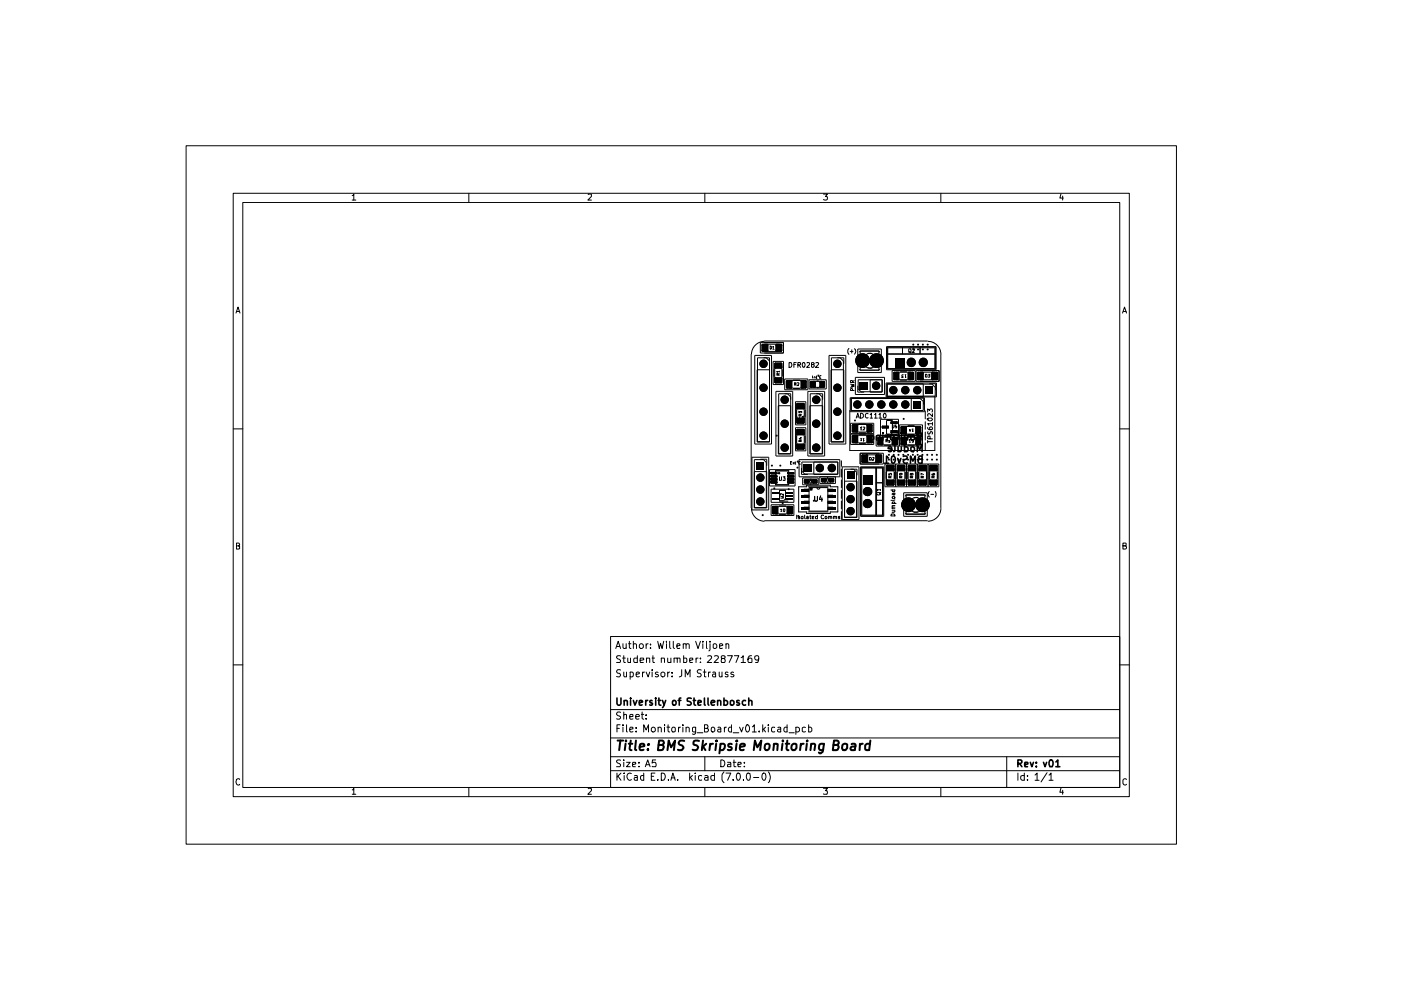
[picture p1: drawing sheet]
<svg xmlns="http://www.w3.org/2000/svg" width="297mm" height="210mm" viewBox="0 0 297 210" stroke-linecap="round" stroke-linejoin="round" font-family="sans-serif">
<g fill="none" stroke="#000" stroke-width=".21">
<path d="M39.5 30.9h209.9v148.1h-209.9zM49.4 41h190v127.9h-190zM51.5 42.9h185.9v124.1h-185.9zM74.7 41.5l.3-.4v1.3M74.7 42.4h.7M99.4 41v1.9M124.7 41.2l.6-.1 .1 .6-.8 .7h.8M149.4 41v1.9M174.6 41.1h.8l-.4 .6h.3l.1 .1-.1 .5h-.7M199.5 41v1.9M225 41.1l-.3 .9h.8M225.3 41.6v.8"/>
<path d="M50 66.4l.5-1.3 .4 1.3M50.1 66h.6M159.3 75.1v32.6M160 75.4h3.6v18.7h-3.6zM161.2 72.6h4.9v2.2h-4.9zM162.1 72.3h34.6M162.1 73h3.2v1.2l-.5 .3h-2.7zM162.1 72.4a2.77 2.77 0 0 0-2.8 2.7M162.5 75.9l.7 .6M163.2 78.4h-2.7v15.3h2.7v-17.8h-2.6v17.7h2.6M163.3 73.4a.34 .34 0 0 1 .3 .3 .34 .34 0 0 1-.3 .3zM163.8 73.5l.2-.1v.6"/>
<path d="M163.8 74h.4M163.9 76.6h2.2v4.9h-2.2zM164.1 78.3v1.5M164.3 77.5h1.5v3.2h-1.5zM165 79.5v-.3h-.3v.3h.6M165.3 78.8h-.6l.2 .2M165.3 79.2l-.3 .2M165.3 78.6v.4M165.9 78.3v1.5M167.3 76.9h.4a.58 .58 0 0 1 .2 .6 .58 .58 0 0 1-.6 .4zM168.3 77.3h.4M168.8 76.9h-.5v1"/>
<path d="M169.2 77.4h.4l.2-.2-.1-.3h-.5v1M169.4 77.4l.4 .5M170.3 76.9a.52 .52 0 0 1 .4 .5 .52 .52 0 0 1-.4 .5 .7 .7 0 0 1 0-1zM171.1 77l.4-.1 .1 .4-.6 .6h.6M172.2 77.3l-.2-.1v-.2l.5-.1 .1 .2-.6 .3v.4l.2 .1 .4-.3-.2-.3M172.3 79.6v.6M173 77l.5-.1 .1 .2-.7 .8h.7M173 79.9h.3M173.1 79.6v.6h.2M173.4 79.5h.2l-.1 .3zM174.1 79.7l-.2-.1-.1 .2v.3l.3 .1M175.8 75.4h3.5v18.7h-3.5z"/>
<path d="M176.2 78.4h2.7v15.3h-2.7zM178.1 75.9l.7 .6v17.1h-2.5v-17.7h2.6v1.2M180 73.9l-.3 .4v.5l.3 .3M180.3 74.5h.5M180.6 74.2v.6M181.2 73.9a.81 .81 0 0 1 0 1.2M181.9 74h5v5h-5zM182.3 74.7v-.3h4.1v.3M182.3 78.2v.3h4.1v-.3M182.4 74.4v4.1M183.9 77.9l.5 .1M183.9 75h1"/>
<path d="M184.9 78l-.5 .1M185.3 75.4l-2.1 2M185.5 75.5l-2.1 2.1M186.4 74.4v4.1M188 73.5h10.5v4.9h-10.5zM188.1 73.6h10.3v4.6h-10.3zM188.1 75.1h10.3M188.2 73.7h10v4.4h-10zM188.2 75h10M189.1 78.6h5v2.3h-5zM190 78.9h3.2v1.6h-3.2zM190.8 78.8h1.5"/>
<path d="M191.3 73.6v1.5M191.6 79.5h-.4v.3l.2 .1-.2 .2h.4M191.8 79.5h.4M192 79.5v.6l.2-.2M192.7 74h.4v.7l-.4-.1zM192.7 74.5l.5 .3M193.5 74h.3l.1 .1-.5 .6h.5M194.2 78.6h4.9v2.3h-4.9zM195.1 78.9h3.1v1.2l-.3 .4h-2.8zM195.1 73.6v1.5M196.2 79.4l.4 .1-.1 .5h-.3zM196.7 72.4a2.77 2.77 0 0 1 2.8 2.7"/>
<path d="M196.8 79.4h.3l-.1 .2h.1v.3h-.3M199.1 78.6v2.3M199.5 75.1v32.6M238 66.4l.4-1.3 .4 1.3M238.2 66h.6M49.4 90.9h2.1M159.4 96.9h3.6v11.2h-3.6zM159.9 100h2.7v7.7h-2.7v-10.2h2l.6 .5v9.6h-2.6M161.2 97.4h1.4v1.3M163.2 99.6h5.4v3.4h-5.4zM164.4 99.8h2.8v3h-2.8zM164.5 83h3.6v13.7h-3.6z"/>
<path d="M166.4 80.3h4.9v2.3h-4.9zM167 83.5l.6 .7M167.2 80.7h3.2v1.6h-3.2zM167.6 98.1h.3M167.6 86h-2.6v10.3h2.6v-12.8h-2.5v12.7h2.5M167.9 97.8h-.3v.6h.3M168.1 98l.3 .4M168.1 80.6h1.5M168.1 82.4h1.5M168.4 81.5h.3l.1-.3h-.4v.5M168.4 98l-.3 .4M168.5 98h.3"/>
<path d="M168.6 97.8v.5l.2 .1M168.6 81.5l.2 .2M168.7 90.7h2.2v4.9h-2.2zM168.7 85.2h2.2v4.9h-2.2zM168.8 87v1.4M168.8 92.5v1.4M168.9 91.5h1.6v3.2h-1.6zM169 88.3v.7l.2 .3 .3-.2v-.8M169 81.2h.4l-.4 .5h.4M169 97.8l.2-.1v.3zM169.4 87.6v-.4l.2 .2v-.2h.4v.4M169.4 97.5h8.7v3.6h-8.7z"/>
<path d="M169.6 92.8h.4M169.7 93.6v-.3h-.2l-.1 .3h.6M169.7 88.2v-.4h-.2l-.1 .4h.6M169.7 97.8h-.2a.28 .28 0 0 0-.2 .4 .28 .28 0 0 0 .4 .1M169.8 92.7v.4l-.4-.2M169.9 99.2v1.4h1.4M170 88.5l.3-.2v1M170 93.3l-.3 .2M170 87.8l-.3 .2M170.5 89.2v-3.2h-1.6v3.2l1.7 .1M170.7 87v1.4M170.7 92.5v1.4"/>
<path d="M171.3 83h3.5v13.7h-3.5zM171.5 80.5h3.7v2h-3.7zM171.7 86h2.7v10.3h-2.7zM172.4 80.9h1.9v1.2h-1.9zM172.6 98v2.6h5v-2.6h-7.6v1.9l.6 .6h7M172.6 80.2v-.3l.2 .1v.2M173.1 82.2h.5M173.1 80.8h.5M173.7 83.5l.6 .7v12h-2.5v-12.7h2.6v1.3M178.4 97.7v1.2M178.4 99.5v1.7M178.6 99h3.5v11.2h-3.5z"/>
<path d="M180.3 84.3h15.7v3h-15.7zM180.3 81.4l.8 .2-.5 .2 .5 .1-.8 .2M180.3 92h5v2.2h-5zM180.3 89.7h5v2.2h-5zM180.5 87v-2.5h14.6l.6 .6v1.9h-15.3v-2.6h12.8v2.6M180.8 82.8l-.1-.4h-.3l-.1 .4h.8M180.8 81.1l-.1-.4h-.4v.4h.8M181 99.5l.6 .7v9.4h-2.5M181.1 80.7l-.3 .2M181.2 90h3.2v1.6h-3.2zM181.2 92.3h3.2v1.6h-3.2zM181.4 80h6.1v3.7h-6.1z"/>
<path d="M181.5 88.6l.4-1 .3 1M181.6 88.4h.4M181.9 81.8v1.3h1.3M182.1 89.9h1.5M182.1 91.8h1.5M182.1 94.1h1.5M182.1 92.2h1.5M182.4 96.1h4.9v2.3h-4.9zM182.4 90.7l.2-.1v.5M182.4 91.1h.4M182.4 92.9h.4M182.5 87.6l.5 .3v.5l-.3 .2h-.2z"/>
<path d="M182.5 99h4.9v10.5h-4.9zM182.5 99.1h4.7v10.3h-4.7zM182.6 92.9v.6l.2-.2M182.7 99.2h4.4v10h-4.4zM182.9 92.9h.4M183 90.6h.3l-.3 .5h.3M183.1 92.9v.6l.2-.2M183.6 96.4h2.8v1.6h-3.2v-1.1zM184.1 87.7l-.3-.1-.3 .3v.5l.3 .2h.3M184.4 97h.2a.33 .33 0 0 1 .1 .4 .33 .33 0 0 1-.3 .2zM184.5 87.9l.2-.3v1M184.5 80.5v2.6h2.5v-2.6h-5.1v2l.6 .6h4.5"/>
<path d="M184.5 88.6h.5M185 97h.3v.2l-.3 .4h.3M185.4 87.9l.3-.3v1M185.4 88.6h.6M185.7 99.1v10.3M185.8 92.4h9.8v2.2h-9.8zM185.8 99.2v10M186.4 87.9l.2-.3v1M186.4 88.6h.5M186.6 92.7h3.1v1.6h-3.1zM186.7 88.9h3.8v3.4h-3.8zM187.4 87.7l.1-.1a.55 .55 0 0 1 .4 .5 .55 .55 0 0 1-.4 .5l-.2-.4z"/>
<path d="M187.5 92.5h1.4M187.5 94.4h1.4M187.6 98.4h11.5v4.8h-11.5zM187.8 93.4h.4v-.2h-.4v.6M187.9 81.2h10.6v3h-10.6zM187.9 93.4l.3 .4M188 99.2h1.6v3.2h-1.6zM188 89.2h1.2v2.5l-.2 .3h-1zM188 92.1h2.2M188 89h1.2M188 81.4h7.7v2.7h-7.7zM188.1 81.4h9.5l.7 .7v1.9h-10.2z"/>
<path d="M188.2 84.1v.3M188.6 93.3h-.2v.2l.3 .2h-.3M189.2 90.1v.6l.3-.1v-.5M189.9 98.4v4.8M190 90.1h-.2v.4l.2-.1 .1 .2-.3 .1M190.2 99.2h1.7v3.2h-1.7zM190.7 90.1h4.9v2.2h-4.9zM190.7 92.4v2.2M190.8 80.6h1.5M191.5 92.7h3.2v1.6h-3.2zM191.5 90.4h3.2v1.6h-3.2zM192.2 98.4v4.8"/>
<path d="M192.4 92.5h1.5M192.4 94.4h1.5M192.4 92.1h1.5M192.4 90.3h1.5M192.5 99.2h1.6v3.2h-1.6zM192.7 93.3l.2-.1v.6M192.7 91.1h.4l-.2 .5M192.7 93.8h.4M192.8 91v.4M193.3 91h.4M193.5 91v.6l.2-.2M193.6 93.2h-.3v.3l.3-.1 .1 .3-.4 .1"/>
<path d="M194.5 98.4v4.8M194.5 84.4h1.3v1.4M194.8 99.2h1.6v3.2h-1.6zM196.2 87.1v1.7M196.2 89.4v1.6M196.2 91.6v1.7M196.2 93.9v1.6M196.7 90.6v.2l.2 .3h.7l.1-.3-.2-.3-.4 .1v.4l.2 .1M196.7 87.4v-.7l.4 .3v-.2l.4-.1 .2 .3-.1 .4M196.7 93.6h1M196.7 93.4v.5M196.8 91.5v.5h.3l.2-.5h.3v.5"/>
<path d="M196.8 88.7l.7-.1 .2 .4a.58 .58 0 0 1-1-.1zM196.8 98.4v4.8M197 81.4h1.4v1.3M197.1 99.2h1.6v3.2h-1.6zM197.2 93v-.5h-.4l-.1 .5h1M197.7 89.8h-1l.2 .4M197.7 87.7v.6l-.6-.6h-.3v.5M197.7 89.6v.6M198.2 84v11.5h-18v-8.5M237.4 90.9h2M50.1 115.7h.6v-.5l-.6-.1v1.3h.5l.2-.1v-.5l-.3-.1M159.3 107.7a2.77 2.77 0 0 0 2.8 2.8"/>
<path d="M162.1 110.4h34.6M163.4 100.2h1.4v.3h-1.4zM163.4 101.4h1.4v.5h-1.4zM163.4 102.1h1.4v.3h-1.4zM163.4 100.8h1.4v.4h-1.4zM163.5 103.7h4.8v2.8h-4.8zM163.5 107h4.8v2.3h-4.8zM164.3 107.4h3.2v1.6h-3.2zM165.1 100.2l.2 .1-.1 .1-.1-.1zM165.2 106.3h1.9M165.2 104h1.4M165.2 107.3h1.4"/>
<path d="M165.2 109.1h1.4M165.3 101.1v.8l.4-.1v-.7M165.3 104v2.2h.8l.4-.5v-1.7M165.5 105.3h.6l-.1 .3h-.5M165.5 108.1l.2-.2v.6M165.5 108.5h.3M166 101.1h.5l-.3 .2 .3 .1v.5l-.5-.1M166.1 104.7v.3l-.4-.3h-.2l.1 .3M166.1 108h.3v.3l-.2 .2-.1-.2zM167 100.2h1.3v.3h-1.3zM167 101.4h1.3v.5h-1.3zM167 102.1h1.3v.3h-1.3z"/>
<path d="M167 100.8h1.3v.4h-1.3zM168.9 109.2v.8M169.3 103.2h1.7v-.3h5v.3h1.6v5.3h-1.6v.4h-5v-.4h-1.7zM169.5 109.6l-.2-.1-.1 .2h.3l.1 .2-.4 .1M169.8 109.6l.4-.1 .1 .5h-.4zM170.2 101.3h3.3v1.5h-3.3zM170.6 109.2v.7l.2 .1M171 109.6h.4v.4h-.4v-.3l.4-.1M171 101.7h1.6v.7h-1.6zM171.4 103.2h4.2M171.4 108.5h4.2M171.5 103.7h-1.1v.5h1.1"/>
<path d="M171.5 105h-1.1v.5h1.1M171.5 106.3h-1.1v.5h1.1M171.5 107.5h-1.1v.5h1.1M171.5 103.4h4v5h-4zM171.7 103.6h.5h-.4M171.7 109.5h.3M171.7 101.6h.3M171.7 102.6h.3M171.8 103.9l.2-.2 .1 .2-.1-.2-.1 .2M171.8 109.2v.8h.2M171.8 102l-.1-.1-.1 .2 .2 .1M172 103.5v.2"/>
<path d="M172 102l.2-.1-.2 .3h.2M172.2 109.7l.4-.1-.1-.1-.3 .1v.4h.4M172.7 105.2v.9l.2 .2 .4-.2v-.9M173.2 103.4l.3 .3 .3-.3M173.3 109.2v.8h-.3l-.1-.4h.4M173.8 101.1v1.4h3.3v-1.4M174 105.2l-.3 .7h.6M174.2 105.6v.7M174.6 109.3l-.4-.1-.1 .4 .1 .4 .4-.1M174.7 101.4h1.6v.8h-1.6zM175 109.5l.3 .1v.4l-.4-.1zM175.3 102.3h.3"/>
<path d="M175.3 101.3h.3M175.5 101.6h-.3v.3l.3 .1M175.5 107.5h1.1v.5h-1.1M175.5 106.3h1.1v.5h-1.1M175.5 103.7h1.1v.5h-1.1M175.5 105h1.1v.5h-1.1M175.6 101.7v-.1v.4M175.6 102h.2M175.7 109.6h.3v.4M175.7 109.5v.5M176 109.6h.4v.4M176.7 109.6h.3v.4"/>
<path d="M176.7 109.5v.5M177 109.6h.4v.4M178.1 109.6h-.4l.4 .4h-.4M178.4 101.8v1.6M178.4 104v1.7M178.4 106.3v1.6M178.4 108.5v1.7M181.7 100.8v-1.3h-2.6v10.2h2.6v-7.7h-2.6M185.7 102.4h1.5M185.7 106.1h1.5M185.9 104.5l.7-.1v.5h-.7zM186.6 103.8h-.7l.2 .3"/>
<path d="M186.6 103.7v.4M186.7 104.4l-.2 .4M187.9 100.1v1.4M188.4 100.4v.3h.3v-.3l.3 .1-.1 .2M188.8 101.3v-.3h-.4v.3h.6M188.9 103.9h.8M189 109.1l.5-.1 .2 .4h-.8zM189 101l-.2 .1M189.1 105.4l.5-.2 .1 .4-.5 .1zM189.1 106.8h.9M189.1 108.3h.6M189.1 107.9h.6"/>
<path d="M189.2 106.8v-.4h.5v.4M189.2 103.9v.3h.5v-.3M189.4 104.6l.1 .4 .2-.2v-.2M189.7 108.3v.2l-.1 .1h-.5M189.7 100.1v1.4M189.7 107.5h-.5v.4M189.7 107.2h-.5l-.1 .2 .2 .1M189.7 106l-.8 .1M189.7 104.6h-.4l-.2 .1 .1 .2M190.2 100.1v1.4M191 100.4l.1 .3h-.3v-.3h.3l.2 .2M191.1 101.3l-.1-.3h-.3v.3h.6"/>
<path d="M191.3 101l-.2 .1M191.6 104.5h5v5h-5zM191.9 100.1v1.4M192 105.2v-.3h4.2v.3M192 108.7v.4h4.2v-.4M192.1 105h4v4h-4zM192.4 100.1v1.4M193.3 100.5h.3l-.1 .2-.2-.1-.1-.2-.2 .1 .1 .2 .2-.1M193.3 101.3v-.3h-.3v.3h.6M193.6 101l-.3 .1M193.7 108.5h.9M194.1 105.5h.5"/>
<path d="M194.2 105.5l-.5 .1M194.2 100.1v1.4M194.7 100.1v1.4M195.1 105.8l-2.1 2.1M195.2 106l-2.1 2.1M195.6 101.3v-.3h-.3v.3h.6M195.9 100.6l-.6-.2v.3M195.9 101l-.3 .1M196.5 100.1v1.4M197 104.2a.81 .81 0 0 0 0 1.2M197 100.1v1.4M197.4 104.8h.6"/>
<path d="M197.6 100.5l.1 .2h.4v-.3h-.3l.1 .3M197.9 101.3l-.1-.3h-.2v.3h.6M198.2 101l-.3 .1M198.3 104.2l.2 .4-.2 .8M198.8 100.1v1.4M199.5 107.7a2.77 2.77 0 0 1-2.8 2.8M238.1 115.7h.7v-.5l-.7-.1v1.3h.5a.36 .36 0 0 0 .2-.6l-.3-.1M129.5 135h107.9v32h-107.9zM130.6 137.5l.5-1.5 .5 1.5M130.7 137.1h.7M131.6 139.1h-.8l-.1 .3 .6 .4 .3 .4-.2 .3h-.7M132 139.5h.6"/>
<path d="M132.1 136.5v.7a.37 .37 0 0 0 .3 .3 .37 .37 0 0 0 .4-.2M132.2 139v1.3l.1 .2h.3M132.8 136.5v1M133.1 139.5l.1 1 .5-.1M133.3 136.5h.5M133.4 136v1.2l.4 .3M133.7 139.5v1M134.3 136.7l.1-.1a.36 .36 0 0 1 .6 .1v.8M134.3 136v1.5M135.1 139v1.5h-.6l-.1-.3 .1-.6 .6-.1M135.6 136.7l.3-.2 .3 .1 .2 .6a.47 .47 0 0 1-.4 .3 .47 .47 0 0 1-.4-.3zM137 136.5v1"/>
<path d="M137.1 139.6l.6-.1 .1 1M137.1 139.5v1M137.4 136.5l-.4 .3M137.9 137.3v.2M137.9 136.6v.1M138.3 139.5h.5M138.4 139v1.3l.1 .2h.3M139.4 136l.4 1.5 .2-1.1 .4 1.1 .3-1.5M140.2 139.6l.6-.1 .1 1M140.2 139.5v1M141.3 136v.1M141.3 136.5v1"/>
<path d="M141.6 139.5v1l.6-.1M142 136v1.2l.2 .3M142.2 139.5v1M142.7 136v1.2l.3 .3M142.9 139.6l.6-.1 .1 1M142.9 139.5v1M143.5 137l.7-.2-.2-.3-.4 .1-.1 .6 .2 .3 .4-.1M143.6 139.7v-.2h.5l.1 1M144.9 136.7l.1-.2 .5 .1v.9M144.9 136.5v1M144.9 139v1.5h.6l.1-.3-.1-.6-.6-.1M145.5 136.7a.35 .35 0 0 1 .3-.2 .35 .35 0 0 1 .3 .2v.8"/>
<path d="M147.5 136l.5 1.5 .5-1.5M147.6 139.5v1M148 139.5h-.3l-.1 .3M148.5 139.5v.2M149 136v.1M149 136.5v1M149.8 136v1.4l.1 .1M150 139.1l.6-.1 .3 .4-1 1.1h1M150.5 136.5v1.3l-.2 .2M150.5 136v.1M151.2 136.7l.3-.2 .3 .1 .2 .6a.45 .45 0 0 1-.8 .1zM151.5 139.1l.6-.1 .2 .4-.9 1.1h.9"/>
<path d="M152.6 137l.6-.2v-.2h-.6v.8h.6M153.2 139.6l-.3-.2 .3-.4 .5 .1 .1 .3-.2 .1a.6 .6 0 0 0-.6 .3 .6 .6 0 0 0 0 .7l.7-.1a.52 .52 0 0 0-.2-.8M153.9 136.7l.2-.2 .3 .1 .1 .9M153.9 136.5v1M154.3 139h1l-.7 1.5M155.7 139h.9l-.6 1.5M157.1 139.4l.5-.4v1.5M159.3 139l-.5 .1a1.11 1.11 0 0 0-.1 1.4l.7-.1v-.7l-.5-.2-.3 .4M160.9 139.6l-.3 .4-.4-.1-.2-.3 .1-.5h.7a1.38 1.38 0 0 1-.2 1.4h-.4M49.4 141h2.1M129.5 156.5h107.9M129.5 150.5h107.9"/>
<path d="M130.8 154.4h.5M131.5 153.7h-.7v1.5M131.6 151h-.6l-.3 .3 .3 .4 .5 .2 .1 .3-.3 .3-.6-.1M131.6 142.1l-.6-.1-.2 .2v.4l.2 .1h.3l.3 .5-.3 .3-.6-.1M132.1 153.7v.1M132.1 154.2v1M132.2 151.6l.2-.1 .4 .1v.9M132.2 142.5l.1 .9 .4 .1 .1-.2M132.2 151v1.5M132.8 153.7v1.4l.2 .1M132.8 142.5v1M133.5 154.7l.7-.2v-.2l-.5-.1-.2 .2v.6l.2 .2 .5-.1"/>
<path d="M133.5 152l.7-.1v-.3l-.5-.1-.2 .2v.6l.2 .2 .5-.1M133.6 142.6l.4-.1 .3 .2-.1 .7h-.6M133.6 142.5v1.5M134.8 152l.8-.1-.1-.3-.5-.1-.2 .2 .1 .7h.6M134.9 155v.2M134.9 154.3v.1M134.9 143l.7-.2v-.2l-.5-.1-.2 .2 .1 .7h.6M135.7 140l.8-.1-.1-.4h-.6l-.1 .2 .1 .8h.6M136 151.5h.5M136.1 151v1.3l.4 .2M136.2 142.5v1M136.5 155.2v-1.5l.5 1.1 .5-1.1v1.5"/>
<path d="M136.7 142.5l-.5 .2M137 152.3v.2M137 151.6v.1M137 142.5l.4 1 .4-1M138.2 154.3l.2-.1 .4 .1 .1 .6a.47 .47 0 0 1-.4 .3 .47 .47 0 0 1-.4-.3zM138.3 142v.2M138.3 142.5v1M139.5 154.3h.1a.36 .36 0 0 1 .6 .1v.8M139.5 142.6a.36 .36 0 0 0-.6 .1l.7 .5-.2 .3-.5-.1M139.5 154.2v1M140.1 142.7a.47 .47 0 0 1 .4-.2 .47 .47 0 0 1 .5 .2v.5l-.4 .3-.4-.2zM140.9 153.7v.1"/>
<path d="M140.9 154.2v1M141.4 154.2h.6M141.6 142.5v1M141.6 153.7v1.3l.4 .2M142 142.5l-.4 .2M142.5 154.3l.2-.1 .5 .1-.1 .8-.4 .1-.3-.3zM142.5 143.3v.2M142.5 142.6v.1M143.8 154.2v1M144.3 154.2l-.5 .3M144.5 142v1.3l-.5 .2M144.8 153.7v.1"/>
<path d="M144.8 154.2v1M145.3 143.5v-1.5l.5 1.1 .5-1.1v1.5M145.5 154.3a.36 .36 0 0 1 .6 .1v.8M145.5 154.2v1M146.2 140l.7-.1-.1-.4h-.5l-.1 .2 .1 .8h.5M147.5 154.2v1.2l-.3 .3-.4-.1M147.5 154.3l-.4-.1-.3 .1v.7l.3 .2 .4-.1M147.8 155.4h1.2M148.5 140.4v.1M148.7 142.1l-.6-.1-.3 .3 .3 .4h.3l.2 .2v.4l-.2 .2-.6-.1M149.1 142.5h.6M149.4 154.4l.6-.1v-.5l-.6-.1v1.5h.5l.3-.3v-.2l-.3-.3"/>
<path d="M149.4 142v1.4l.3 .1M150.2 142.5v1M150.6 142.5l-.4 .2M150.9 154.3l.4-.1 .3 .3v.4l-.3 .3-.4-.1-.1-.2zM151.1 142.6h.5l.1 .9M151.7 142.8l-.5 .1-.2 .3 .2 .3 .5-.1M152.2 154.3h.5l.1 .9M152.5 142.5l.1 .9 .3 .1 .2-.2M152.8 154.5l-.5 .1-.2 .3 .2 .3 .5-.1M153.1 142.5v1M153.6 154.2v1M154 154.2l-.3 .1-.1 .2"/>
<path d="M154.3 142.6l-.4-.1-.1 .2 .1 .3 .4 .1v.3h-.5M155.1 154.3l-.4-.1-.3 .3v.4l.3 .3 .4-.1M155.1 153.7v1.5M155.4 155.4h1.2M155.5 142.6a.36 .36 0 0 0-.6 .1l.7 .5-.2 .3-.5-.1M156.8 154.2l.4 1 .4-1M157.1 140.5h1M158.2 153.8l.2-.1a.82 .82 0 0 1 .5 .7 .82 .82 0 0 1-.5 .8 1.1 1.1 0 0 1-.2-1.4zM159.5 154.1l.4-.4v1.5M159.5 155.2h.9M161 155v.2M161.7 153.7v1.5"/>
<path d="M161.9 154.6l.4 .6M162.3 154.2l-.6 .6M162.9 153.7v.1M162.9 154.2v1M164.3 154.3l-.5-.1-.2 .3 .1 .6h.6M164.9 154.3h.6v.9M165.5 154.5l-.6 .2-.1 .2 .3 .3 .4-.1M166.9 154.3l-.4-.1-.3 .3v.4l.3 .3 .4-.1M166.9 153.7v1.5M167.3 155.4h1.1M168.7 154.3h.6l.2 .6a.52 .52 0 0 1-.8 .2M168.7 154.2v1.5"/>
<path d="M170.8 154.3l-.5-.1-.2 .1v.7l.2 .2 .5-.1M171.4 154.3l.5-.1 .2 .3v.4l-.2 .3-.5-.1M171.4 153.7v1.5M237.4 141h2M50.8 165.3l-.3-.2a.66 .66 0 0 0-.5 .8 .66 .66 0 0 0 .8 .5v-.1M74.7 167.5h.1l.2-.4v1.3M74.7 168.4h.7M99.4 167v1.9M124.7 167.2h.7v.4l-.8 .8h.8M129.5 163.4h107.9M129.5 160.4h107.9M130.8 163.9v1.5"/>
<path d="M131 164.5l.7 .9M131.6 161.2h-.8l-.1 .3 .6 .4 .3 .4-.2 .3h-.7M131.7 163.9l-.9 .9M132.2 161.1v.1M132.2 161.6v1M132.3 163.9v.1M132.3 164.4v1M132.8 161.6h.8l-.8 1h.8M133.9 164a.71 .71 0 0 0-1 .6 .71 .71 0 0 0 .9 .8l.1-.1M134.1 162.1l.7-.1-.1-.4h-.5l-.1 .2 .1 .8h.5M134.5 164.5h.6v.9M135.1 164.8l-.6 .2 .1 .4h.5"/>
<path d="M135.5 162.5v.1M135.5 161.6v.2M136.5 164.5l-.4-.1-.3 .3v.4l.3 .3h.4M136.5 163.9v1.5M136.8 162.6l.5-1.5 .5 1.5M137 162.1h.7M138.1 164.6h.5M138.9 163.9h-.8v1.5h.8M139 161.1h-.7v.7l.2-.2 .5 .1v.9l-.7-.1M139.4 165.3v.1M140.2 163.9a.77 .77 0 0 1 .9 .8 .77 .77 0 0 1-.9 .7zM141.7 165.3v.1"/>
<path d="M142.2 165.4l.5-1.5 .5 1.5M142.3 164.9h.8M143.7 165.3v.1M146.2 163.9v1.5M146.4 164.8l.4 .6M146.8 164.4l-.6 .5M147.4 163.9v.1M147.4 164.4v1M148.8 164.5l-.5-.1-.2 .3 .1 .6 .1 .1h.5M149.4 164.5l.5-.1 .2 .2v.8M149.4 160.4v3M149.4 167v1.9"/>
<path d="M150.1 164.8l-.7 .2 .2 .4h.5M151.5 164.5l-.5-.1-.3 .3v.4l.3 .3h.5M151.5 163.9v1.5M152.8 161.1a.78 .78 0 0 1 .8 .5 .78 .78 0 0 1-.3 1h-.5zM153.5 163.7l-.4 .6v1.1l.4 .5M153.9 163.9h1l-.6 1.5M154.3 161.6h.6v.2v.8h-.6v-.5l.6-.1M155.4 165.3v.1M155.4 161.6h.6M155.6 161.1v1.3l.1 .2h.3M156.3 164l.2-.1a.81 .81 0 0 1 .6 .7 .81 .81 0 0 1-.5 .8 .89 .89 0 0 1-.3-1.4zM156.5 162.1l.6-.1v-.4h-.6v.2v.8h.6"/>
<path d="M157.6 165.3v.1M157.8 162.5v.1M157.8 161.6v.2M158.4 164h.5a1.1 1.1 0 0 1-.2 1.4l-.3-.1-.2-.5zM159.8 164.8h1.1M161.7 164l.4-.1a1 1 0 0 1 0 1.5l-.4-.1-.2-.5zM162.9 163.7a1.74 1.74 0 0 1 0 2.2M174.6 167.1h.8l-.4 .5h.3v.8l-.7-.1M199.5 167v1.9M213.4 160.4v6.6M215.8 163.9v1.5M217.2 164.5l-.5-.1-.3 .3 .2 .7h.6"/>
<path d="M217.2 163.9v1.5M217.8 165.3v.1M217.8 164.5v.1M219.5 164.3l.4-.4v1.5M219.5 165.4h.8M222 163.8l-1.3 2M222.4 164.3l.4-.4v1.5M222.4 165.4h.9M225 167l-.3 1h.8M225.3 167.6v.8M238.8 165.3l-.3-.2-.4 .3v.7l.2 .3 .3 .1 .2-.2"/>
<circle cx="184.4" cy="76.5" r="1.57"/>
<circle cx="194.2" cy="107.1" r="1.57"/>
</g>
<g fill="none" stroke="#000" stroke-width=".34">
<path d="M184.5 92.3v1.3a.45 .45 0 0 0 .7 .1M184.5 92.4l.4-.1 .4 .3-.1 .6h-.7M186.5 92.5l-.1-.1a.36 .36 0 0 0-.6 .1v.8M186.5 92.3v1M187.1 90.4h1.2v.3h-1.2zM187.2 91.8v.1M187.2 92.3v1M187.5 98.2h.9M187.7 92.3l.3 .1 .1 .2M188.1 92.3v1M188.4 97.1l-.4-.4v1.5M188.9 92.5l.2-.2 .4 .1v.8h-.6z"/>
<path d="M189 89.5h1.2v.2h-1.2zM189 91.4h1.2v.3h-1.2zM189.1 95.2l-.8-.1 .1-.3 .4-.1 .3 .3-.1 .7h-.6M189.1 96.9l.2-.2a.82 .82 0 0 1 .5 .8 .82 .82 0 0 1-.5 .7l-.2-.2-.1-.4zM189.7 94.2v1.3l-.2 .3M190 92.3h.6M190.3 97.2l.4 1 .3-1M190.4 91.8v1.3l-.4 .2M190.4 94.7v1.1M191.1 91.8v.1M191.1 94.7v.8a.37 .37 0 0 1-.3 .3 .37 .37 0 0 1-.4-.2M191.1 92.3v1"/>
<path d="M191.5 96.8l.6-.1 .3 .2-.1 .4-.5 .2-.3 .3 .3 .4 .6-.1M191.8 94.8a.52 .52 0 0 1 .7 .2v.5a.52 .52 0 0 1-.7 .2M191.8 94.2v1.6M192.4 92.5v-.1a.36 .36 0 0 0-.6 .1v.8M192.4 92.3v1M193 98.2v-1.5l.5 1.1 .6-1.1v1.5M193.1 92.5l.3-.2 .4 .2v.7h-.7zM193.1 94.9l.5-.2 .3 .3v.5l-.3 .3-.5-.2zM194.5 93.3v-1.5l.5 1.1 .5-1.1v1.5M194.5 95.8v-1.6l.5 1.1 .5-1.1v1.6M195 97.4l-.4 .3 .1 .3 .3 .2h.5v-1.5h-.5l-.3 .2 .1 .4 .7 .1M130.8 148v1.2l.3 .3h.3l.3-.3v-1.2"/>
<path d="M132.3 148.7l.3-.2 .4 .2v.8M132.3 148.5v1M133.7 148v.2M133.7 148.5v1M134.3 148.5l.3 1 .4-1M135.6 149l.6-.2-.1-.2h-.5v.8h.5M136.9 148.5v1M137.3 148.5l-.4 .3M138.3 148.6l-.4-.1-.1 .2 .1 .3 .4 .2v.2h-.5M139 148v.2M139 148.5v1M139.5 148.5h.6"/>
<path d="M139.7 148v1.3l.4 .2M140.5 148.5l.3 1M141.1 148.5l-.6 1.5M142.7 148.6l.4-.1 .2 .3v.4l-.2 .3-.4-.1zM143.8 148.5h.6M144.4 148l-.4 .1v1.4M146.6 148.1a.64 .64 0 0 0-.9 .1v.4a.62 .62 0 0 1 .8 .8l-.3 .1-.5-.1M147 148.5h.5M147.2 148v1.3l.3 .2M148 149l.7-.2-.1-.2h-.6v.8h.6M149.4 148v1.4l.1 .1M150.1 148v1.3l.2 .2"/>
<path d="M150.8 149l.8-.2-.1-.2-.5-.1-.2 .2 .1 .7h.6M152.1 148.7l.3-.2 .4 .2v.8M152.1 148.5v1M153.5 148.6a.52 .52 0 0 1 .8 .2l-.2 .6h-.6M153.5 148v1.5M154.9 148.7v-.1a.45 .45 0 0 1 .7 .2l-.1 .6-.4 .1-.2-.1zM156.7 148.6h-.5v.3l.6 .3-.2 .3-.4-.1M158.1 148.6l-.5-.1-.2 .3v.4l.2 .3 .5-.1M158.7 148.7l.2-.2 .5 .2v.8M158.7 148v1.5M215.8 161.9h.6l.3-.3-.1-.4-.8-.1v1.5M216.2 161.9l.5 .7"/>
<path d="M217.3 162.1l.6-.1-.1-.4h-.5v.2v.8h.5M218.4 161.6l.4 1 .3-1M219.7 162.5v.1M219.7 161.6v.2M221.2 161.6l.4 1 .3-1M222.6 161.2a.36 .36 0 0 1 .6 .2l.1 .7-.2 .5h-.5l-.2-.5zM223.9 161.5l.4-.4v1.5M223.9 162.6h.8"/>
</g>
<g fill="none" stroke="#000" stroke-width=".42">
<path d="M130.9 157h1.2M131.5 157l-.2 2M132.6 157.7l-.1 1.3M132.7 157v.2M133.3 157.7h.8M133.7 157l-.2 1.7 .1 .3h.3M134.8 157l-.1 2h.2M135.6 158.4l1-.2-.1-.4a.6 .6 0 0 0-.8 .1v1.1h.7M137.4 158.8v.2M137.5 157.8l.1 .1h-.2l.1-.1v.1M139.7 157.9h.8l.3-.3-.1-.4-.3-.2h-.7l-.2 2h.8a.67 .67 0 0 0 .3-1l-.3-.1M141.5 159l.3-2 .5 1.5 .8-1.5-.2 2"/>
<path d="M145.1 157.1h-1l-.2 .5 .3 .3a.66 .66 0 0 1 .7 .7l-.4 .4h-.8M148.2 157.1a.79 .79 0 0 0-1.2 .3l.1 .5a.95 .95 0 0 1 .9 .6l-.2 .5h-.9M149.1 157l-.3 2M149.1 158.3l.5 .7M149.7 157.7l-.8 .8M150.6 157.7l-.2 1.3M151.2 157.7l-.5 .1-.1 .2M151.8 157.7l-.1 1.3M151.9 157l-.1 .1h.2l-.1-.1-.1 .2M152.8 157.8l.6-.1 .2 .2v.7l-.4 .4h-.6M152.8 157.7l-.3 2M155.2 157.8a.48 .48 0 0 0-.8 .2l.1 .3 .6 .2 .1 .2-.1 .3h-.3h-.5"/>
<path d="M156.2 157.7l-.2 1.3M156.3 157l-.2 .1h.2v-.1l-.1 .2M156.9 158.4l1-.2v-.4l-.6-.1-.4 .2v1.1h.8M159.8 159l.3-2 .5 1.5 .8-1.5-.2 2M162.3 157.9l.3-.2 .5 .2-.1 .9a.52 .52 0 0 1-.7 .2l-.2-.4zM164 157.9l.4-.2 .5 .1-.1 1.2M164.1 157.7l-.1 1.3M165.9 157.7l-.2 1.3M166 157v.2M166.6 157.7h.7M166.9 157l-.1 1.7v.3h.4M167.9 158a.63 .63 0 0 1 1-.1v.7a.62 .62 0 0 1-1 .4l-.1-.4z"/>
<path d="M169.8 157.7l-.2 1.3M170.4 157.7l-.4 .1-.2 .2M171.1 157.7l-.2 1.3M171.2 157l-.1 .2 .1-.1v-.1l-.1 .2M172 157.9l.3-.2 .5 .1-.1 1.2M172 157.7l-.2 1.3M174.6 157.8h-.7l-.3 .8 .3 .4h.6M174.7 157.7l-.3 1.8a.45 .45 0 0 1-.8 .1M176.7 157.9h.9l.2-.3v-.4l-.3-.2h-.7l-.2 2h.7a.67 .67 0 0 0 .4-1l-.3-.1M178.7 157.9a.69 .69 0 0 1 .9 0v.7a.62 .62 0 0 1-.9 .4l-.2-.4zM180.6 157.8h.7l-.1 1.2M181.4 158.2l-.9 .2-.2 .3 .3 .3h.6"/>
<path d="M182.3 157.7l-.1 1.3M182.9 157.7l-.6 .3M184.4 157.8a.72 .72 0 0 0-1 .2v.8a.6 .6 0 0 0 .9 .2M184.5 157l-.2 2"/>
</g>
<g fill="#000">
<path d="M161.7 73.2h.9v1.1h-.9zM164.4 77.1h1.2v.8h-1.2zM164.7 73.2h.9v1.1h-.9zM189.7 75.9h2v2h-2zM193.5 72.9l.3 .2-.1 .2-.3-.2zM193.5 73.9l.3 .2-.1 .2-.3-.2zM194.5 73.9l.4 .2-.1 .2-.4-.2zM194.5 72.9l.4 .2-.1 .2-.4-.2zM195.6 73.9l.3 .2-.1 .2-.3-.2zM195.6 72.9l.3 .2-.1 .2-.3-.2zM196.6 73.9l.3 .2-.1 .2-.3-.2zM196.6 72.9l.3 .2-.1 .2-.3-.2z"/>
<path d="M160.4 97.9h1.7v1.7h-1.7zM163.6 98.5l.3 .2-.1 .2-.4-.2zM164.4 80.3h1.2v.7h-1.2zM164.6 92.2l.3 .2-.1 .2-.3-.2zM165.3 98.5l.4 .2-.2 .2-.3-.2zM166.9 80.9h.8v1.2h-.8zM169.1 91.2h1.2v.8h-1.2zM169.1 94.3h1.2v.8h-1.2zM169.1 88.8h1.2v.8h-1.2zM169.1 85.7h1.2v.8h-1.2zM169 99l.3 .1-.1 .2-.3-.2zM170 80.9h.8v1.2h-.8z"/>
<path d="M172 81h.7v1h-.7zM174 81h.7v1h-.7zM180.8 92.5h.9v1.2h-.9zM180.8 90.2h.9v1.2h-.9zM180.6 81.8l.3 .2-.1 .1-.3-.1zM181.2 89l.3 .2-.1 .1-.3-.1zM182.3 80.9h1.8v1.7h-1.8zM182.9 96.6h.9v1.3h-.9zM184 92.5h.7v1.2h-.7zM184 90.2h.7v1.2h-.7zM185.8 96.6h1v1.3h-1zM186.3 92.9h.7v1.2h-.7z"/>
<path d="M187.1 90.4h1.2v.3h-1.2zM188.1 98.8h1.3v.9h-1.3zM188.4 96.2l.3 .2-.1 .2-.3-.2zM188.4 97.3l.3 .2-.1 .1-.3-.1zM189 89.5h1.2v.2h-1.2zM189 91.4h1.2v.3h-1.2zM189.3 92.9h.9v1.2h-.9zM189.7 79.1h.7v1.2h-.7zM189.4 96.2l.3 .2-.1 .2-.3-.2zM189.4 97.3l.3 .2-.1 .1-.3-.1zM190.4 98.8h1.3v.9h-1.3zM190.4 97.3l.3 .2-.1 .1-.3-.1z"/>
<path d="M190.4 96.2l.3 .2-.1 .2-.3-.2zM191.2 90.6h.8v1.3h-.8zM191.2 92.9h.8v1.2h-.8zM191.4 97.3l.3 .2-.1 .1-.3-.1zM191.4 96.2l.3 .2-.1 .2-.3-.2zM191.5 88.6l.3 .2-.1 .2-.3-.2zM192.7 79.1h.8v1.2h-.8zM192.7 98.8h1.3v.9h-1.3zM192.4 97.3l.3 .2-.1 .1-.3-.1zM192.4 96.2l.3 .2-.1 .2-.3-.2zM193.6 84.9h1.7v1.7h-1.7zM193.4 97.3l.4 .2-.2 .1-.3-.1z"/>
<path d="M193.4 96.2l.4 .2-.2 .2-.3-.2zM194.3 92.9h.8v1.2h-.8zM194.3 90.6h.8v1.3h-.8zM194.6 79.1h1v1.2h-1zM194.5 96.2l.3 .2-.1 .2-.3-.2zM194.5 97.3l.3 .2-.1 .1-.3-.1zM195 98.8h1.3v.9h-1.3zM195.5 97.3l.3 .2-.1 .1-.3-.1zM195.5 96.2l.3 .2-.1 .2-.3-.2zM196.2 81.9h1.7v1.7h-1.7zM196.5 97.3l.3 .2-.1 .1-.3-.1zM196.5 96.2l.3 .2-.1 .2-.3-.2z"/>
<path d="M196.6 88.6l.3 .2-.1 .2-.3-.2zM197.3 98.8h1.2v.9h-1.2zM197.7 79.1h.9v1.2h-.9zM197.5 96.2l.3 .2-.1 .2-.3-.2zM197.5 97.3l.3 .2-.1 .1-.3-.1zM198.5 96.2l.3 .2-.1 .2-.3-.2zM198.5 97.3l.3 .2-.1 .1-.3-.1zM161.6 109l.3 .2-.1 .2-.3-.2zM163.4 100.2h1.4v.3h-1.4zM163.4 100.8h1.4v.4h-1.4zM163.4 101.4h1.4v.5h-1.4zM163.4 102.1h1.4v.3h-1.4z"/>
<path d="M163.8 104.2h1.6v.4h-1.6zM163.8 105.6h1.6v.3h-1.6zM163.9 107.5h.9v1.3h-.9zM164.1 103.4l.3 .1-.1 .2-.3-.2zM165.8 106.5l.4 .2-.2 .2-.3-.2zM166.5 105.6h1.5v.3h-1.5zM166.5 104.9h1.5v.4h-1.5zM166.5 104.2h1.5v.4h-1.5zM167 102.1h1.3v.3h-1.3zM167 101.4h1.3v.5h-1.3zM167 100.8h1.3v.4h-1.3zM167 100.2h1.3v.3h-1.3z"/>
<path d="M167 107.5h.9v1.3h-.9zM167.1 103.5l.3 .2-.1 .2-.3-.2zM169.1 109.2l.4 .2-.1 .2-.4-.2zM169.8 103.7h1.7v.5h-1.7zM169.8 105h1.7v.5h-1.7zM169.8 106.3h1.7v.5h-1.7zM169.8 107.5h1.7v.5h-1.7zM170.3 98.4h1.8v1.7h-1.8zM170.7 101.9h.6v.4h-.6zM172.5 101.9h.6v.4h-.6zM172.4 106l.4 .2-.1 .2-.4-.2zM174.3 101.6h.6v.4h-.6z"/>
<path d="M175.5 107.5h1.6v.5h-1.6zM175.5 106.3h1.6v.5h-1.6zM175.5 105h1.6v.5h-1.6zM175.5 103.7h1.6v.5h-1.6zM176 101.6h.6v.4h-.6zM179.5 99.9h1.7v1.7h-1.7zM183 100.8h1.9v1.9h-1.9zM188.1 101.9h1.3v.8h-1.3zM190.4 101.9h1.3v.8h-1.3zM192.7 101.9h1.3v.8h-1.3zM195 101.9h1.3v.8h-1.3zM197.3 101.9h1.2v.8h-1.2z"/>
<circle cx="161.9" cy="77.1" r=".89"/>
<circle cx="161.9" cy="77.1" r=".55"/>
<circle cx="177.5" cy="77.1" r=".89"/>
<circle cx="177.5" cy="77.1" r=".55"/>
<circle cx="182.9" cy="76.5" r="1.57"/>
<circle cx="182.9" cy="76.5" r=".8"/>
<circle cx="185.8" cy="76.5" r="1.57"/>
<circle cx="185.8" cy="76.5" r=".8"/>
<circle cx="190.7" cy="76.9" r=".55"/>
<circle cx="193.2" cy="76.9" r=".55"/>
<circle cx="195.7" cy="76.9" r=".55"/>
<circle cx="161.2" cy="98.7" r=".55"/>
<circle cx="161.9" cy="82.2" r=".89"/>
<circle cx="161.9" cy="87.3" r=".89"/>
<circle cx="161.9" cy="92.4" r=".89"/>
<circle cx="161.9" cy="82.2" r=".55"/>
<circle cx="161.9" cy="87.3" r=".55"/>
<circle cx="161.9" cy="92.4" r=".55"/>
<circle cx="166.4" cy="84.8" r=".89"/>
<circle cx="166.4" cy="89.8" r=".89"/>
<circle cx="166.4" cy="94.9" r=".89"/>
<circle cx="166.4" cy="89.8" r=".55"/>
<circle cx="166.4" cy="94.9" r=".55"/>
<circle cx="166.4" cy="84.8" r=".55"/>
<circle cx="171.3" cy="99.2" r=".55"/>
<circle cx="173.1" cy="84.8" r=".89"/>
<circle cx="173.1" cy="89.8" r=".89"/>
<circle cx="173.1" cy="94.9" r=".89"/>
<circle cx="173.1" cy="89.8" r=".55"/>
<circle cx="173.1" cy="94.9" r=".55"/>
<circle cx="173.1" cy="84.8" r=".55"/>
<circle cx="173.8" cy="99.2" r=".89"/>
<circle cx="173.8" cy="99.2" r=".55"/>
<circle cx="176.4" cy="99.2" r=".89"/>
<circle cx="176.4" cy="99.2" r=".55"/>
<circle cx="177.5" cy="82.2" r=".89"/>
<circle cx="177.5" cy="87.3" r=".89"/>
<circle cx="177.5" cy="92.4" r=".89"/>
<circle cx="177.5" cy="82.2" r=".55"/>
<circle cx="177.5" cy="92.4" r=".55"/>
<circle cx="177.5" cy="87.3" r=".55"/>
<circle cx="181.8" cy="85.8" r=".89"/>
<circle cx="181.8" cy="85.8" r=".55"/>
<circle cx="183.2" cy="81.8" r=".55"/>
<circle cx="184.3" cy="85.8" r=".89"/>
<circle cx="184.3" cy="85.8" r=".55"/>
<circle cx="185.8" cy="81.8" r=".89"/>
<circle cx="185.8" cy="81.8" r=".55"/>
<circle cx="186.9" cy="85.8" r=".89"/>
<circle cx="186.9" cy="85.8" r=".55"/>
<circle cx="189.4" cy="85.8" r=".89"/>
<circle cx="189.4" cy="82.7" r=".89"/>
<circle cx="189.4" cy="85.8" r=".55"/>
<circle cx="189.4" cy="82.7" r=".55"/>
<circle cx="191.9" cy="85.8" r=".89"/>
<circle cx="191.9" cy="82.7" r=".89"/>
<circle cx="191.9" cy="85.8" r=".55"/>
<circle cx="191.9" cy="82.7" r=".55"/>
<circle cx="194.5" cy="82.7" r=".89"/>
<circle cx="194.5" cy="85.8" r=".55"/>
<circle cx="194.5" cy="82.7" r=".55"/>
<circle cx="197" cy="82.7" r=".55"/>
<circle cx="161.2" cy="103.8" r=".89"/>
<circle cx="161.2" cy="101.3" r=".89"/>
<circle cx="161.2" cy="106.3" r=".89"/>
<circle cx="161.2" cy="103.8" r=".55"/>
<circle cx="161.2" cy="101.3" r=".55"/>
<circle cx="161.2" cy="106.3" r=".55"/>
<circle cx="180.3" cy="103.3" r=".89"/>
<circle cx="180.3" cy="108.4" r=".89"/>
<circle cx="180.3" cy="105.8" r=".89"/>
<circle cx="180.3" cy="103.3" r=".55"/>
<circle cx="180.3" cy="100.8" r=".55"/>
<circle cx="180.3" cy="108.4" r=".55"/>
<circle cx="180.3" cy="105.8" r=".55"/>
<circle cx="184" cy="106.8" r=".55"/>
<circle cx="184" cy="104.2" r=".55"/>
<circle cx="184" cy="101.7" r=".55"/>
<circle cx="192.6" cy="107" r="1.57"/>
<circle cx="192.6" cy="107" r=".8"/>
<circle cx="195.6" cy="107" r="1.57"/>
<circle cx="195.6" cy="107" r=".8"/>
</g>
<path d="M193.2 76.8v.1M195.7 76.8v.1M183.9 104.2h.1M183.9 106.8h.1" fill="none" stroke="#000" stroke-width="1.9"/>
<g fill="none" stroke="#000" stroke-width=".51">
<path d="M161.7 73.2h.9v1.1h-.9zM164.4 77.1h1.2v.8h-1.2zM164.7 73.2h.9v1.1h-.9zM189.7 79.1h.7v1.2h-.7zM192.7 79.1h.8v1.2h-.8zM194.6 79.1h1v1.2h-1zM197.7 79.1h.9v1.2h-.9zM164.4 80.3h1.2v.7h-1.2zM166.9 80.9h.8v1.2h-.8zM169.1 85.7h1.2v.8h-1.2zM169.1 88.8h1.2v.8h-1.2zM169.1 91.2h1.2v.8h-1.2z"/>
<path d="M169.1 94.3h1.2v.8h-1.2zM170 80.9h.8v1.2h-.8zM172 81h.7v1h-.7zM174 81h.7v1h-.7zM180.8 92.5h.9v1.2h-.9zM180.8 90.2h.9v1.2h-.9zM182.9 96.6h.9v1.3h-.9zM184 92.5h.7v1.2h-.7zM184 90.2h.7v1.2h-.7zM185.8 96.6h1v1.3h-1zM186.3 92.9h.7v1.2h-.7zM188.1 98.8h1.3v.9h-1.3z"/>
<path d="M189.3 92.9h.9v1.2h-.9zM190.4 98.8h1.3v.9h-1.3zM191.2 90.6h.8v1.3h-.8zM191.2 92.9h.8v1.2h-.8zM192.7 98.8h1.3v.9h-1.3zM194.3 90.6h.8v1.3h-.8zM194.3 92.9h.8v1.2h-.8zM195 98.8h1.3v.9h-1.3zM197.3 98.8h1.2v.9h-1.2zM163.9 107.5h.9v1.3h-.9zM167 107.5h.9v1.3h-.9zM170.7 101.9h.6v.4h-.6z"/>
<path d="M172.5 101.9h.6v.4h-.6zM174.3 101.6h.6v.4h-.6zM176 101.6h.6v.4h-.6zM188.1 101.9h1.3v.8h-1.3zM190.4 101.9h1.3v.8h-1.3zM192.7 101.9h1.3v.8h-1.3zM195 101.9h1.3v.8h-1.3zM197.3 101.9h1.2v.8h-1.2z"/>
</g>
</svg>
